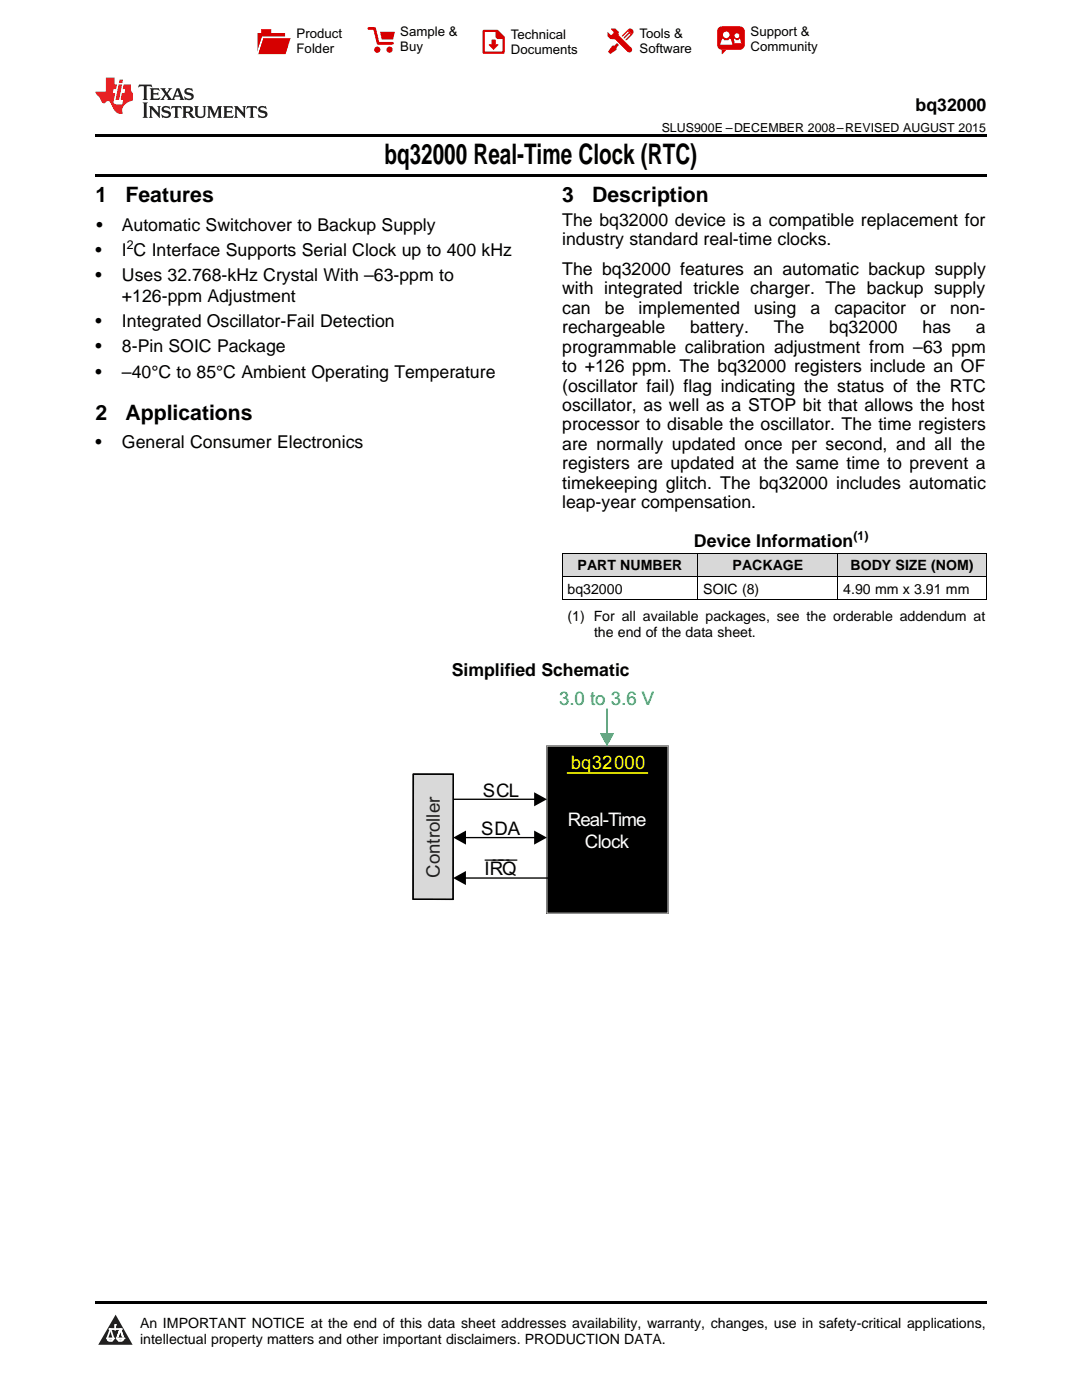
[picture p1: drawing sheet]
<svg xmlns="http://www.w3.org/2000/svg" width="216mm" height="279mm" viewBox="0 0 216 279" stroke-linecap="round" stroke-linejoin="round" font-family="sans-serif">
<defs><g id="words">
<text font-size="5.6" x="76.7" y="32.8">bq32000 Real-Time Clock (RTC)</text>
<g font-size="4.2">
<text x="19" y="40.4">1</text>
<text x="25" y="40.4">Features</text>
<text x="112.2" y="40.4">3</text>
<text x="118.2" y="40.4">Description</text>
<text x="19" y="83.8">2</text>
<text x="25" y="83.8">Applications</text>
</g>
<text font-size="3.7" fill="#00b04f" x="111.5" y="140.7">3.0 to 3.6 V</text>
<text font-size="3.7" fill="#ff0" x="113.9" y="153.4">bq32000</text>
<g font-size="3.7">
<text x="96.4" y="159">SCL</text>
<text x="96" y="166.7">SDA</text>
<text x="96.8" y="171">____</text>
<text x="96.7" y="174.6">IRQ</text>
</g>
<g font-size="3.7" fill="#fff">
<text x="113.3" y="164.9">Real-Time</text>
<text x="116.7" y="169.2">Clock</text>
</g>
<text font-size="3.7" fill="#231f20" x="87.8" y="175.2" transform="rotate(-90 87.8 175.2)">Controller</text>
<g font-size="3.5">
<text x="182.7" y="22.2">bq32000</text>
<text x="19.2" y="46.1">•</text>
<text x="24.3" y="46.1">Automatic Switchover to Backup Supply</text>
<text x="112.2" y="45">The bq32000 device is a compatible replacement for</text>
<text x="19" y="51.1">•</text>
<text x="24.3" y="51.1">I C Interface Supports Serial Clock up to 400 kHz</text>
<text x="112.2" y="48.9">industry standard real-time clocks.</text>
<text x="19" y="56.1">•</text>
<text x="24.3" y="56.1">Uses 32.768-kHz Crystal With –63-ppm to</text>
<text x="112.2" y="54.9">The bq32000 features an automatic backup supply</text>
<text x="112.2" y="58.7">with integrated trickle charger. The backup supply</text>
<text x="19" y="65.3">•</text>
<text x="24.3" y="60.3">+126-ppm Adjustment</text>
<text x="24.3" y="65.3">Integrated Oscillator-Fail Detection</text>
<text x="112.2" y="62.6">can</text>
<text x="120.7" y="62.6">be</text>
<text x="127.4" y="62.6">implemented</text>
<text x="150.4" y="62.6">using</text>
<text x="161.7" y="62.6">a</text>
<text x="166.5" y="62.6">capacitor</text>
<text x="183.6" y="62.6">or</text>
<text x="189.6" y="62.6">non-</text>
<text x="19" y="70.3">•</text>
<text x="24.3" y="70.3">8-Pin SOIC Package</text>
<text x="112.2" y="66.5">rechargeable</text>
<text x="112.2" y="70.4">programmable calibration adjustment from –63 ppm</text>
<text x="137.7" y="66.5">battery.</text>
<text x="154.4" y="66.5">The</text>
<text x="165.4" y="66.5">bq32000</text>
<text x="184.1" y="66.5">has</text>
<text x="194.7" y="66.5">a</text>
<text x="19" y="75.4">•</text>
<text x="24.3" y="75.4">–40°C to 85°C Ambient Operating Temperature</text>
<text x="112.2" y="74.3">to +126 ppm. The bq32000 registers include an OF</text>
<text x="112.2" y="78.1">(oscillator fail) flag indicating the status of the RTC</text>
<text x="112.2" y="82">oscillator, as well as a STOP bit that allows the host</text>
<text x="19" y="89.5">•</text>
<text x="24.3" y="89.5">General Consumer Electronics</text>
<text x="112.2" y="85.9">processor to disable the oscillator. The time registers</text>
<text x="112.2" y="89.8">are normally updated once per second, and all the</text>
<text x="112.2" y="93.7">registers are updated at the same time to prevent a</text>
<text x="112.2" y="97.5">timekeeping glitch. The bq32000 includes automatic</text>
<text x="112.2" y="101.4">leap-year compensation.</text>
<text x="138.5" y="109.1">Device Information</text>
<text x="90.1" y="134.9">Simplified Schematic</text>
</g>
<g font-size="2.8">
<text x="115.3" y="113.8">PART NUMBER</text>
<text x="146.2" y="113.8">PACKAGE</text>
<text x="169.7" y="113.8">BODY SIZE (NOM)</text>
<text x="113.2" y="118.5">bq32000</text>
<text x="140.3" y="118.5">SOIC (8)</text>
<text x="168.3" y="118.5">4.90 mm x 3.91 mm</text>
<text x="113.2" y="124">(1) For all available packages, see the orderable addendum at</text>
<text x="118.5" y="127.1">the end of the data sheet.</text>
<text x="27.9" y="265">An IMPORTANT NOTICE at the end of this data sheet addresses availability, warranty, changes, use in safety-critical applications,</text>
<text x="27.9" y="268.2">intellectual property matters and other important disclaimers. PRODUCTION DATA.</text>
</g>
<g font-size="2.6">
<text x="59.2" y="7.6">Product</text>
<text x="59.2" y="10.6">Folder</text>
<text x="79.9" y="7.3">Sample &amp;</text>
<text x="79.9" y="10.2">Buy</text>
<text x="101.9" y="7.8">Technical</text>
<text x="101.9" y="10.8">Documents</text>
<text x="127.6" y="7.6">Tools &amp;</text>
<text x="127.6" y="10.6">Software</text>
<text x="149.8" y="7.2">Support &amp;</text>
<text x="149.8" y="10.2">Community</text>
</g>
<g font-size="2.5">
<text x="132" y="26.3">SLUS900E –DECEMBER 2008–REVISED AUGUST 2015</text>
<text x="25.3" y="49.7">2</text>
<text x="170.3" y="107.7">(1)</text>
</g>
</g></defs>
<g fill="#d8d8d8">
<path d="M112.2 110.4h27.1v4.7h-27.1z"/>
<path d="M139.3 110.4h11.8v4.7h-11.8z"/>
<path d="M151.1 110.4h16.1v4.7h-16.1z"/>
<path d="M167.2 110.4h29.6v4.7h-29.6z"/>
</g>
<path d="M23.1 262.4l3.4 6h-6.9z" fill="#231f20"/>
<path d="M21.4 267.1h1.2l-.3 .5h-.3a.55 .55 0 0 1-.6-.5z" fill-rule="evenodd" fill="#fff"/>
<path d="M21.4 267.1h1.2l-.3 .5h-.3a.55 .55 0 0 1-.6-.5z" fill="none" stroke="#231f20" stroke-width=".34"/>
<path d="M21.4 267.1l1.2 .1-.3 .4h-.5z" fill="none" stroke="#fff" stroke-width=".34"/>
<path d="M23 265.3h.1" fill="none" stroke="#fff" stroke-width=".34"/>
<path d="M23 264.4v.9z" fill="#fff"/>
<path d="M23 264.4v.9z" fill="none" stroke="#fff" stroke-width=".34"/>
<circle cx="23" cy="264.4" r=".17" fill="#fff"/>
<path d="M21.9 265.2h.1" fill="none" stroke="#fff" stroke-width=".34"/>
<path d="M21.9 265.2h2.3z" fill="#fff"/>
<path d="M21.9 265.2h2.3z" fill="none" stroke="#fff" stroke-width=".34"/>
<circle cx="24.2" cy="265.2" r=".17" fill="#fff"/>
<path d="M23.3 267.1h.1" fill="none" stroke="#fff" stroke-width=".34"/>
<path d="M24 265.2l-.7 1.9z" fill="#fff"/>
<path d="M24 265.2l-.7 1.9z" fill="none" stroke="#fff" stroke-width=".34"/>
<path d="M24 265.2l.7 1.9z" fill="#fff"/>
<path d="M24 265.2l.7 1.9z" fill="none" stroke="#fff" stroke-width=".34"/>
<path d="M24.6 267.1h.1" fill="none" stroke="#fff" stroke-width=".34"/>
<circle cx="21.4" cy="267.1" r=".17" fill="#fff"/>
<path d="M22.1 265.2l-.7 1.9z" fill="#fff"/>
<path d="M22.1 265.2l-.7 1.9z" fill="none" stroke="#fff" stroke-width=".34"/>
<path d="M22.1 265.2l.5 1.9z" fill="#fff"/>
<path d="M22.1 265.2l.5 1.9z" fill="none" stroke="#fff" stroke-width=".34"/>
<circle cx="22.6" cy="267.1" r=".17" fill="#fff"/>
<path d="M23.4 267.1h1.3a.65 .65 0 0 1-.7 .5 .65 .65 0 0 1-.6-.5z" fill-rule="evenodd" fill="#fff"/>
<path d="M23.4 267.1h1.3a.65 .65 0 0 1-.7 .5 .65 .65 0 0 1-.6-.5z" fill="none" stroke="#231f20" stroke-width=".34"/>
<path d="M23.4 267.1h1.3l-.4 .5h-.6z" fill="none" stroke="#fff" stroke-width=".34"/>
<path d="M23.3 267.1h.1" fill="none" stroke="#fff" stroke-width=".34"/>
<circle cx="24.7" cy="267.1" r=".17" fill="#fff"/>
<path d="M90.4 175.2l2.6-1.4v2.8zM106.6 158.1l2.5 1.4-2.5 1.4zM109.1 148.9h24.2v33.4h-24.2zM19 259.7h177.8v.5h-177.8z" fill="#000"/>
<path d="M109.1 148.9h24.2v33.4h-24.2z" fill="none" stroke="#000" stroke-width=".27"/>
<path d="M109.1 148.9h24.2v33.4h-24.2z" fill="none" stroke="#a6a6a6" stroke-width=".27"/>
<path d="M113.1 154.3h16.2" fill="none" stroke="#ff0" stroke-width=".26"/>
<path d="M89.2 159.5h17.6M92.7 175.2h16.7" fill="none" stroke="#000" stroke-width=".28"/>
<path d="M92.8 167.2h14" fill="none" stroke="#000" stroke-width=".3"/>
<path d="M90.4 167.2l2.6-1.4v2.8zM106.6 165.8l2.5 1.4-2.5 1.4z" fill="#000"/>
<path d="M82.5 154.5h8l-.1 25h-8z" fill="#d9d9d9"/>
<path d="M82.4 154.5h8.1l-.1 25h-8zM82.5 154.5h8l-.1 25h-8z" fill="none" stroke="#000" stroke-width=".27"/>
<path d="M121.1 141.5v5.1" fill="none" stroke="#00b04f" stroke-width=".32"/>
<path d="M119.7 146.4h2.8l-1.4 2.5z" fill="#00b04f"/>
<path d="M19 34.8h177.8v.5h-177.8zM19 26.8h177.8v.6h-177.8zM112.2 119.7h.1zM151 119.7h.1zM167.1 119.7h.1zM196.7 119.7h.1z" fill="#000"/>
<path d="M112.2 119.7h84.6M112.2 115h84.6M112.2 110.4h84.6M112.2 110.4v9.3M139.2 110.4v9.3M167.2 110.4v9.3M196.8 110.4v9.3" fill="none" stroke="#000" stroke-width=".2"/>
<path d="M27.7 16.9l-.1 .6 .6-.3h.5v.2v2.2l-.2 .4h1l-.2-.4v-2.2v-.2h.5l.6 .3-.2-.6zM29.9 17.6l.2 .4v1.6l-.2 .4h1.9l.1-.6a1.09 1.09 0 0 1-1.3 .1v-.6h.6l.4 .2v-.7l-.2 .2h-.8v-.6l.2-.1a1.01 1.01 0 0 1 1 .3l-.1-.6zM32 17.6l.9 1.2-1 1.2h.9l-.2-.3 .5-.7 .5 .7-.3 .3h1.7l-.2-.3 .1-.4h1l.1 .4-.2 .3h1l-.3-.4-.7-2h-.5l-1 2.2-.8-1.1 .9-1.1h-.9l.2 .2-.4 .7-.4-.7 .2-.2zM35.4 18l.4 1h-.8zM37 17.7a.66 .66 0 0 0-.2 .8 .66 .66 0 0 0 .6 .4l.7 .2 .1 .2a.8 .8 0 0 1-.7 .4 .8 .8 0 0 1-.7-.5l.1 .8 .2-.2a.94 .94 0 0 0 1.1 .1 .94 .94 0 0 0 .4-.9 1.48 1.48 0 0 0-1.3-.6v-.4a1.1 1.1 0 0 1 1.2 .2l-.2-.6-.2 .1-.5-.1zM28.5 20.4l.2 .4v2.3l-.2 .4h1l-.2-.4v-2.3l.2-.4zM29.7 21.2l.2 .4v1.5l-.2 .4h.8l-.3-.4 .1-1.3 1.6 1.8v-2l.2-.4h-.7l.2 .2v1.1l-1.2-1.3zM32.5 21.3a.66 .66 0 0 0-.2 .8 .66 .66 0 0 0 .6 .4l.6 .2 .2 .2a.8 .8 0 0 1-.8 .4 .8 .8 0 0 1-.7-.5l.2 .7 .2-.1a.94 .94 0 0 0 1 .1 .94 .94 0 0 0 .5-1 1.47 1.47 0 0 0-1.3-.6l-.1-.3a1.1 1.1 0 0 1 1.3 .2l-.2-.6-.2 .1-.5-.2zM34.3 21.2l-.2 .6a.64 .64 0 0 1 .8-.3v1.6l-.2 .4h1l-.3-.4 .1-1.6a.66 .66 0 0 1 .8 .3l-.2-.6zM36.3 21.2l.3 .4v1.5l-.3 .4h1l-.2-.2v-.7h.5l.1 .1a.8 .8 0 0 0 1.2 .7l-1-1a.62 .62 0 0 0 .6-.5 .62 .62 0 0 0-.6-.7zM37.1 21.5h.1a.48 .48 0 0 1 .6 0 .48 .48 0 0 1 .1 .6l-.2 .1-.6 .1zM38.7 21.2l.2 .2a2.29 2.29 0 0 0 .4 2 1.05 1.05 0 0 0 1.7-.7v-1.3l.2-.2h-.8l.2 .4v1.1a.61 .61 0 0 1-.6 .6 .61 .61 0 0 1-.6-.6v-1.1l.3-.4zM41.3 21.2l.3 .4v1.5l-.3 .4h.8l-.2-.4v-1.4l.8 1.9 .9-1.9v1.4l-.2 .4h.9l-.2-.4v-1.5l.2-.4h-.8l-.7 1.5-.6-1.5zM44.5 21.2l.2 .4v1.5l-.2 .4h1.9l.2-.6a1.1 1.1 0 0 1-1.4 .2v-.7h.6l.4 .2v-.6l-.2 .1-.8 .1v-.6l.2-.1a1.02 1.02 0 0 1 1.1 .2l-.2-.5zM46.7 21.2l.2 .4v1.5l-.2 .4h.8l-.3-.4 .1-1.3 1.6 1.8v-2l.2-.4h-.7l.2 .2v1.1l-1.2-1.3zM49.3 21.2l-.1 .6a.64 .64 0 0 1 .8-.3v1.6l-.3 .4h1l-.2-.4v-1.6a.66 .66 0 0 1 .8 .3l-.1-.6zM51.7 21.3a.66 .66 0 0 0-.2 .7 .66 .66 0 0 0 .7 .5l.6 .2 .1 .2a.8 .8 0 0 1-.7 .4 .8 .8 0 0 1-.7-.5l.1 .7 .2-.1a.94 .94 0 0 0 1.1 .1 .94 .94 0 0 0 .4-1 1.48 1.48 0 0 0-1.2-.6l-.1-.3a1.1 1.1 0 0 1 1.2 .2l-.2-.6-.1 .1-.6-.2z" fill="#231f20"/>
<path d="M21.1 15.5v2.8h-2v.4l.9 .9a.96 .96 0 0 0 1 1 .59 .59 0 0 1 .5-.4 .59 .59 0 0 1 .5 .3l.4 .8a1.61 1.61 0 0 0 2.1 1.3 1.63 1.63 0 0 1 1.1-2.2l.9-.3v-1.5a1.6 1.6 0 0 1-.4-1.7h-1.4l-.2 .9h.5l-.2 .8h-.5l-.2 1v.3h.5l-.2 .9h-.7a.74 .74 0 0 1-1-.6l.3-1.6h-.5l.2-.8h.5l.1-.9h-.4v-1.4zM23.7 16.9l-.7 3h.8l.6-3zM23.8 15.9l-.1 .7h.7l.2-.7z" fill="#ee1d23"/>
<g fill="#d60000">
<path d="M52.1 5.8h2v.8h2.8v4.2h-5.5v-4.2h.7z" fill-rule="evenodd"/>
<path d="M52.4 7.5h5.6l-1 3.3h-5.6z" fill-rule="evenodd"/>
</g>
<path d="M52.4 7.4h5.7l-.1 .1h-5.5l-1.1 3.3z" fill-rule="evenodd" fill="#fff"/>
<path d="M52.4 7.4h5.7l-.1 .1h-5.5l-1.1 3.3z" fill="none" stroke="#fff" stroke-width=".2"/>
<path d="M73.6 5.7h1.1l.7 2.9h2.9" fill="none" stroke="#d60000" stroke-width=".55"/>
<g fill="#d60000">
<path d="M75.8 6.3h3l-.4 1.6h-2.2z" fill-rule="evenodd"/>
<circle cx="75.3" cy="9.9" r=".62"/>
<circle cx="77.7" cy="9.9" r=".62"/>
</g>
<path d="M96.5 6.2h2.7l1.3 1.2v3.1h-4z" fill="none" stroke="#d60000" stroke-width=".44"/>
<g fill="#d60000">
<path d="M98.1 7.9h.8v1h.5l-.9 1.1-1-1v-.1h.6z" fill-rule="evenodd"/>
<path d="M98.9 6.2h.3l1.3 1.2v.4h-1.3l-.3-.4z" fill-rule="evenodd"/>
<path d="M121.9 5.7h.8l.7 .6 .1 .7 2.5 2.5-.8 .8-2.3-2.3-1.1-.2-.6-.6v-.8l.7 .6 .5-.4v-.2l-.5-.5z" fill-rule="evenodd"/>
<path d="M122.2 9.1h.4l.5-.5 .4 .4-.5 .5v.4l-1.2 .9-.5-.5z" fill-rule="evenodd"/>
<path d="M125.3 5.9a.67 .67 0 0 1 .9 0 .67 .67 0 0 1 0 .9z" fill-rule="evenodd"/>
<path d="M125.3 5.9l.9 .9-1.2 1.2h-.2v-.2l1-.9v-.2h-.2l-.9 1h-.2v-.2l.9-1 .1-.2h-.3l-.9 1h-.2v-.2z" fill-rule="evenodd"/>
<circle cx="125.6" cy="9.9" r=".54"/>
</g>
<path d="M123.3 6.3v.7" fill="none" stroke="#d60000" stroke-width=".2"/>
<g fill="#d60000">
<path d="M143.4 5.5l.6-.2h3.6a.95 .95 0 0 1 1 .9v2.8a.95 .95 0 0 1-1 .9h-3.6a.95 .95 0 0 1-.9-.9v-2.8z" fill-rule="evenodd"/>
<path d="M144 9.9h.9l-.7 .9h-.2z" fill-rule="evenodd"/>
</g>
<g fill="#fff">
<path d="M146.6 8.6h1.3z"/>
<path d="M144.1 7.8h.3l.1 .2h.8l.2-.2h.3l.4 1.1h-2.5z" fill-rule="evenodd"/>
<path d="M146.4 7.8h.3l.1 .2h.5l.2-.2h.2l.2 .8h-1.3z" fill-rule="evenodd"/>
<circle cx="144.9" cy="6.9" r=".65"/>
<circle cx="147" cy="7.1" r=".48"/>
</g>
<use href="#words"/>
</svg>
